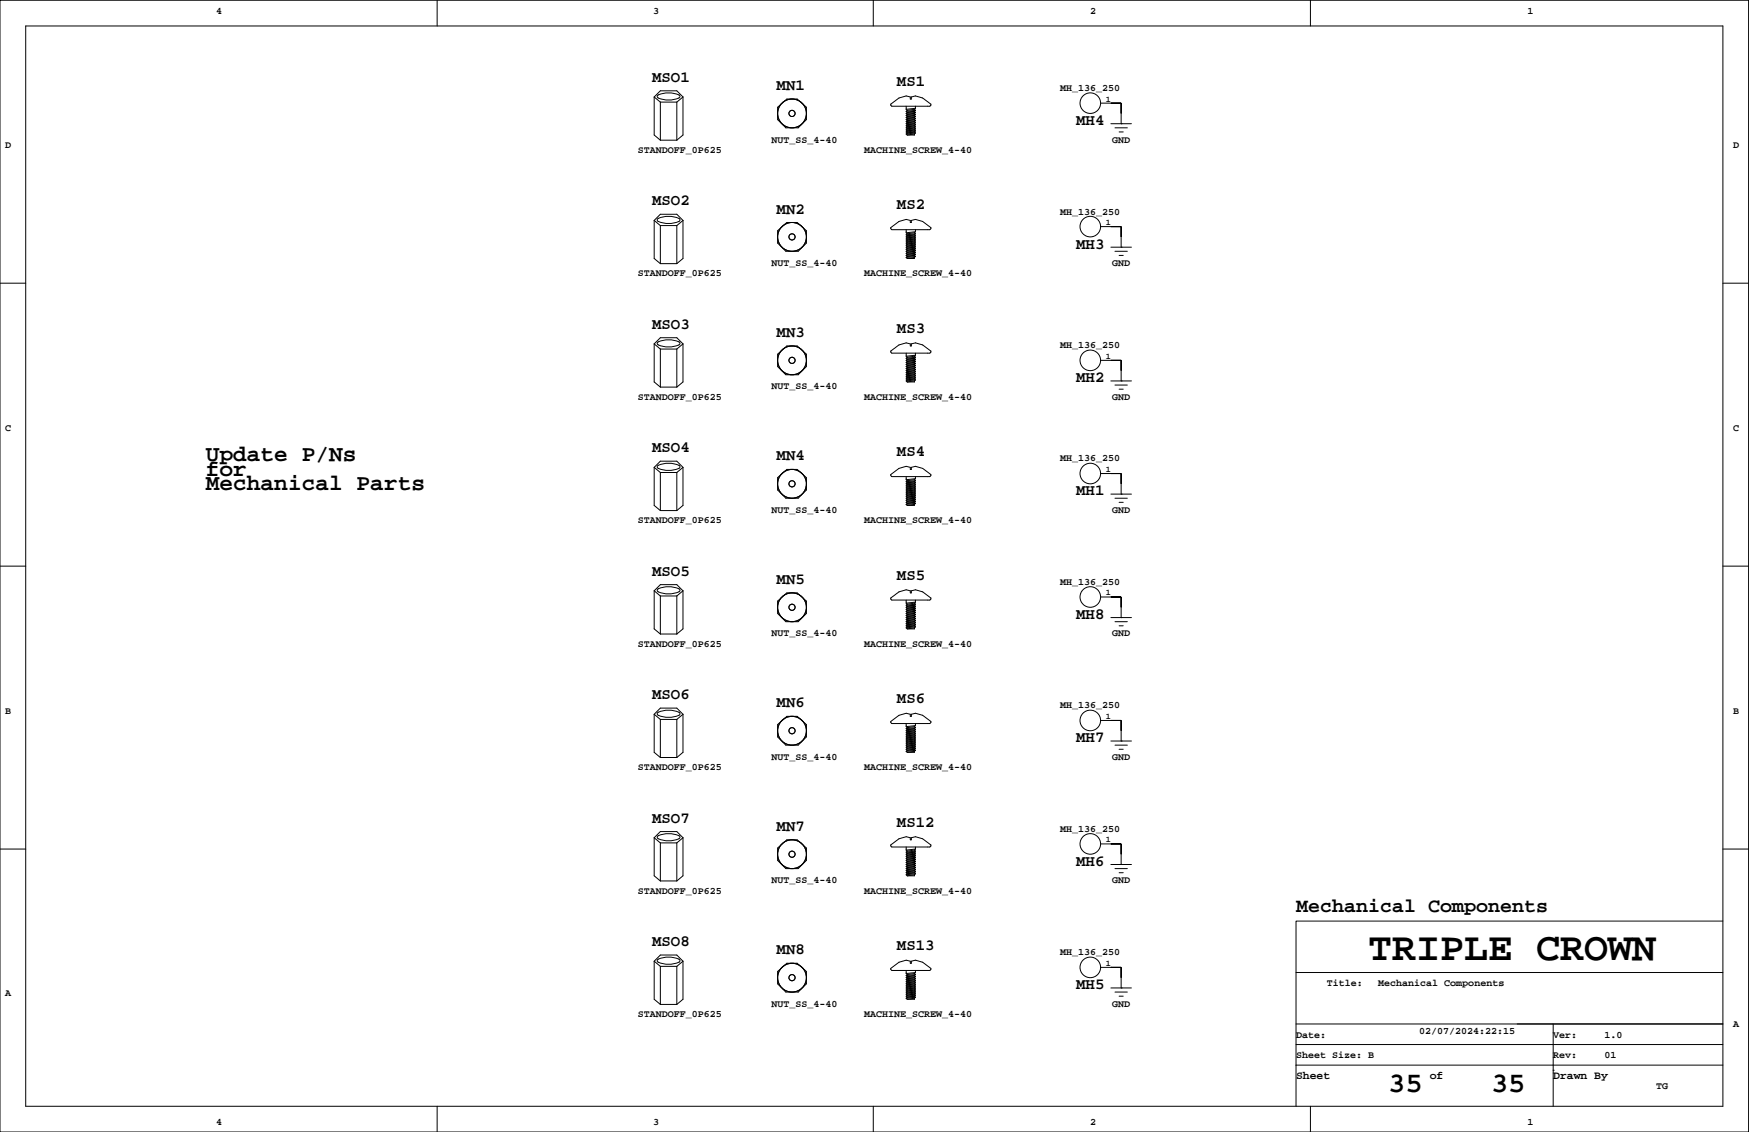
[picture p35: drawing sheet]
<svg xmlns="http://www.w3.org/2000/svg" width="432mm" height="279mm" viewBox="0 0 432 279" stroke-linecap="round" stroke-linejoin="round" font-family="sans-serif">
<defs><g id="words">
<text font-size="9.9" x="337.7" y="237">TRIPLE CROWN</text>
<g font-size="7.1">
<text x="342.7" y="269.5">35</text>
<text x="368.1" y="269.5">35</text>
</g>
<g font-size="5.6">
<text x="50.8" y="113.8">Update P/Ns</text>
<text x="50.8" y="117.4">for</text>
<text x="50.8" y="121">Mechanical Parts</text>
</g>
<text font-size="4.9" x="320" y="225.2">Mechanical Components</text>
<g font-size="3.9">
<text x="161" y="20.2">MSO1</text>
<text x="191.7" y="22.2">MN1</text>
<text x="221.4" y="21.2">MS1</text>
<text x="265.7" y="30.9">MH4</text>
<text x="161" y="50.7">MSO2</text>
<text x="191.7" y="52.7">MN2</text>
<text x="221.4" y="51.7">MS2</text>
<text x="265.7" y="61.3">MH3</text>
<text x="161" y="81.1">MSO3</text>
<text x="191.7" y="83.2">MN3</text>
<text x="221.4" y="82.2">MS3</text>
<text x="265.7" y="94.3">MH2</text>
<text x="161" y="111.6">MSO4</text>
<text x="191.7" y="113.6">MN4</text>
<text x="221.4" y="112.6">MS4</text>
<text x="265.7" y="122.3">MH1</text>
<text x="161" y="142.1">MSO5</text>
<text x="221.4" y="143.1">MS5</text>
<text x="191.7" y="144.1">MN5</text>
<text x="265.7" y="152.8">MH8</text>
<text x="161" y="172.6">MSO6</text>
<text x="221.4" y="173.6">MS6</text>
<text x="191.7" y="174.6">MN6</text>
<text x="265.7" y="183.2">MH7</text>
<text x="161" y="203">MSO7</text>
<text x="191.7" y="205.1">MN7</text>
<text x="221.4" y="204.1">MS12</text>
<text x="265.7" y="213.7">MH6</text>
<text x="161" y="233.5">MSO8</text>
<text x="191.7" y="235.5">MN8</text>
<text x="221.4" y="234.5">MS13</text>
<text x="265.7" y="244.2">MH5</text>
</g>
<g font-size="2.8">
<text x="320" y="266.2">Sheet</text>
<text x="353" y="266.2">of</text>
<text x="383.5" y="266.2">Drawn By</text>
</g>
<g font-size="2.5">
<text x="53.3" y="3.4">4</text>
<text x="161.3" y="3.4">3</text>
<text x="269.2" y="3.4">2</text>
<text x="377.1" y="3.4">1</text>
<text x="261.8" y="22.5">MH_136_250</text>
<text x="190.5" y="35.2">NUT_SS_4-40</text>
<text x="274.6" y="35.2">GND</text>
<text x="1.3" y="36.4">D</text>
<text x="157.4" y="37.7">STANDOFF_0P625</text>
<text x="213.3" y="37.7">MACHINE_SCREW_4-40</text>
<text x="427.9" y="36.4">D</text>
<text x="261.8" y="53">MH_136_250</text>
<text x="190.5" y="65.6">NUT_SS_4-40</text>
<text x="274.6" y="65.6">GND</text>
<text x="157.4" y="68.2">STANDOFF_0P625</text>
<text x="213.3" y="68.2">MACHINE_SCREW_4-40</text>
<text x="261.8" y="86">MH_136_250</text>
<text x="157.4" y="98.7">STANDOFF_0P625</text>
<text x="190.5" y="96.1">NUT_SS_4-40</text>
<text x="213.3" y="98.7">MACHINE_SCREW_4-40</text>
<text x="274.6" y="98.7">GND</text>
<text x="1.3" y="106.3">C</text>
<text x="427.9" y="106.3">C</text>
<text x="261.8" y="113.9">MH_136_250</text>
<text x="157.4" y="129.1">STANDOFF_0P625</text>
<text x="190.5" y="126.6">NUT_SS_4-40</text>
<text x="213.3" y="129.1">MACHINE_SCREW_4-40</text>
<text x="274.6" y="126.6">GND</text>
<text x="261.8" y="144.4">MH_136_250</text>
<text x="157.4" y="159.6">STANDOFF_0P625</text>
<text x="190.5" y="157.1">NUT_SS_4-40</text>
<text x="213.3" y="159.6">MACHINE_SCREW_4-40</text>
<text x="274.6" y="157.1">GND</text>
<text x="1.3" y="176.1">B</text>
<text x="261.8" y="174.8">MH_136_250</text>
<text x="427.9" y="176.1">B</text>
<text x="157.4" y="190.1">STANDOFF_0P625</text>
<text x="190.5" y="187.5">NUT_SS_4-40</text>
<text x="213.3" y="190.1">MACHINE_SCREW_4-40</text>
<text x="274.6" y="187.5">GND</text>
<text x="261.8" y="205.3">MH_136_250</text>
<text x="157.4" y="220.6">STANDOFF_0P625</text>
<text x="190.5" y="218">NUT_SS_4-40</text>
<text x="213.3" y="220.6">MACHINE_SCREW_4-40</text>
<text x="274.6" y="218">GND</text>
<text x="261.8" y="235.8">MH_136_250</text>
<text x="1.3" y="245.9">A</text>
<text x="327.6" y="243.4">Title:</text>
<text x="340.3" y="243.4">Mechanical Components</text>
<text x="157.4" y="251">STANDOFF_0P625</text>
<text x="190.5" y="248.5">NUT_SS_4-40</text>
<text x="213.3" y="251">MACHINE_SCREW_4-40</text>
<text x="274.6" y="248.5">GND</text>
<text x="320" y="256.1">Date:</text>
<text x="350.4" y="255.1">02/07/2024:22:15</text>
<text x="383.5" y="256.1">Ver:</text>
<text x="396.1" y="256.1">1.0</text>
<text x="427.9" y="253.6">A</text>
<text x="320" y="261.2">Sheet Size: B</text>
<text x="383.5" y="261.2">Rev:</text>
<text x="396.1" y="261.2">01</text>
<text x="408.8" y="268.8">TG</text>
<text x="53.3" y="277.7">4</text>
<text x="161.3" y="277.7">3</text>
<text x="269.2" y="277.7">2</text>
<text x="377.1" y="277.7">1</text>
</g>
<g font-size="2.1">
<text x="273" y="25.1">1</text>
<text x="273" y="55.6">1</text>
<text x="273" y="88.6">1</text>
<text x="273" y="116.5">1</text>
<text x="273" y="147">1</text>
<text x="273" y="177.4">1</text>
<text x="273" y="207.9">1</text>
<text x="273" y="238.4">1</text>
</g>
</g></defs>
<g fill="none" stroke="#000" stroke-width=".25">
<path d="M0 .1h431.7v279.3h-431.7zM6.3 6.4h419.1v266.7h-419.1zM107.9 .1v6.3M215.6 .1v6.3M323.5 .1v6.3M161.5 23.9v9.4l1.5 1.3M161.5 23.9l1.5-1.5h4.1l1.5 1.5M161.5 23.9l1.5 1.3M163 25.2v9.4M163 34.6h4.1M163 25.2h4.1M167.1 25.2v9.4"/>
<path d="M167.6 23.4l.3 .4-.3 .4M167.6 23.4a6 6 0 0 0-5.3 .2v.4a5.8 5.8 0 0 0 5.3 .2M168.6 23.9v9.4l-1.5 1.3M168.6 23.9l-1.5 1.3M219.9 25.7l2-1.5 1.8-.5 1 .2v.5h.3v-.5l1-.2 1.8 .5 2 1.5v.3l-.2 .2h-9.4zM223.7 26.2v.8M223.7 33.1l.3 .2M223.7 32.6l.3 .2M223.7 32.1l.3 .2M223.7 31.6l.3 .2M223.7 31l.3 .3M223.7 30.5l.3 .3"/>
<path d="M223.7 30l.3 .3M223.7 29.5l.3 .3M223.7 29l.3 .3M223.7 28l.3 .3M223.7 28.5l.3 .3M223.7 27l.3 .2M223.7 27.5l.3 .2M224 32.8l-.3 .3M224 32.3l-.3 .3M224 31.8l-.3 .3M224 31.3l-.3 .3M224 30.8l-.3 .2"/>
<path d="M224 30.3l-.3 .2M224 29.8l-.3 .2M224 29.3l-.3 .2M224 28.8l-.3 .2M224 27.7l-.3 .3M224 27.2l-.3 .3M224 28.3l-.3 .2M225.8 33.1v.2h-1.8M225.8 33.1l-1.8 .2M225.8 32.6l-1.8 .2M225.8 32.6l.2 .2M225.8 32.1l-1.8 .2"/>
<path d="M225.8 32.1l.2 .2M225.8 31.6l-1.8 .2M225.8 31.6l.2 .2M225.8 31l-1.8 .3M225.8 31l.2 .3M225.8 30.5l-1.8 .3M225.8 30.5l.2 .3M225.8 30l-1.8 .3M225.8 30l.2 .3M225.8 29.5l-1.8 .3M225.8 29.5l.2 .3M225.8 29l-1.8 .3"/>
<path d="M225.8 29l.2 .3M225.8 28.5l-1.8 .3M225.8 28.5l.2 .3M225.8 28l-1.8 .3M225.8 27.5l-1.8 .2M225.8 27.5l.2 .2M225.8 27l-1.8 .2M225.8 27l.2 .2M225.8 28l.2 .3M226 26.2v.5M226 32.8l-2.3 .3M226 32.8l-.2 .3"/>
<path d="M226 30.8l-.2 .2M226 32.3l-2.3 .3M226 32.3l-.2 .3M226 30.3l-.2 .2M226 31.8l-2.3 .3M226 31.8l-.2 .3M226 29.8l-.2 .2M226 31.3l-2.3 .3M226 31.3l-.2 .3M226 29.3l-.2 .2M226 30.8l-2.3 .2M226 28.8l-.2 .2"/>
<path d="M226 30.3l-2.3 .2M226 28.3l-.2 .2M226 29.8l-2.3 .2M226 27.7l-.2 .3M226 29.3l-2.3 .2M226 27.2l-.2 .3M226 28.8l-2.3 .2M226 26.7l-.2 .3M226 27.7l-2.3 .3M226 28.3l-2.3 .2M226 27.2l-2.3 .3M226 26.7l-2.3 .3"/>
<path d="M271.7 25.5h5.1v5M274.3 30.5h5M275.3 31.6h3M276.3 32.6h1M276.8 30.5h.1M161.5 54.4v9.4l1.5 1.3M161.5 54.4l1.5-1.5h4.1l1.5 1.5M161.5 54.4l1.5 1.3M162.5 54.7l1.4 .4 1.5 .1 2.2-.5M163 55.7v9.4M163 55.7h4.1M167.1 55.7v9.4"/>
<path d="M167.6 53.9l.3 .4-.3 .4M167.6 53.9a6 6 0 0 0-5.3 .2v.3l.2 .3M168.6 54.4v9.4l-1.5 1.3M168.6 54.4l-1.5 1.3M219.9 56.2l2-1.5 1.8-.5 1 .2v.5h.3v-.5l1-.2 1.8 .5 2 1.5v.2l-.2 .3h-9.4zM223.7 60l.3 .2M223.7 59.5l.3 .2M223.7 58.5l.3 .2M223.7 59l.3 .2M223.7 56.7v.8M223.7 57.5l.3 .2M223.7 58l.3 .2"/>
<path d="M224 59.7l-.3 .3M224 59.2l-.3 .3M224 58.2l-.3 .3M224 57.7l-.3 .3M224 58.7l-.3 .3M225.8 60l-1.8 .2M225.8 60l.2 .2M225.8 59.5l-1.8 .2M225.8 59.5l.2 .2M225.8 59l-1.8 .2M225.8 59l.2 .2M225.8 58.5l-1.8 .2"/>
<path d="M225.8 58l-1.8 .2M225.8 58l.2 .2M225.8 57.5l-1.8 .2M225.8 57.5l.2 .2M225.8 58.5l.2 .2M226 59.7l-.2 .3M226 59.2l-.2 .3M226 58.7l-.2 .3M226 58.2l-.2 .3M226 59.7l-2.3 .3M226 57.7l-.2 .3M226 59.2l-2.3 .3"/>
<path d="M226 57.2l-.2 .3M226 58.2l-2.3 .3M226 58.7l-2.3 .3M226 56.7v.5M226 57.7l-2.3 .3M226 57.2l-2.3 .3M271.7 55.9h5.1v5.1M0 69.9h6.3M163 65.1h4.1M223.7 63.5l.3 .3M223.7 63l.3 .3M223.7 62.5l.3 .3"/>
<path d="M223.7 62l.3 .3M223.7 61.5l.3 .3M223.7 61l.3 .3M223.7 60.5l.3 .3M224 63.3l-.3 .2M224 62.8l-.3 .2M224 62.3l-.3 .2M224 61.8l-.3 .2M224 61.3l-.3 .2M224 60.8l-.3 .2M224 60.2l-.3 .3M225.8 63.5v.3h-1.8"/>
<path d="M225.8 63.5l-1.8 .3M225.8 63l-1.8 .3M225.8 63l.2 .3M225.8 62.5l-1.8 .3M225.8 62.5l.2 .3M225.8 62l-1.8 .3M225.8 62l.2 .3M225.8 61.5l-1.8 .3M225.8 61.5l.2 .3M225.8 61l-1.8 .3M225.8 61l.2 .3M225.8 60.5l-1.8 .3"/>
<path d="M225.8 60.5l.2 .3M226 63.3l-2.3 .2M226 63.3l-.2 .2M226 62.8l-2.3 .2M226 62.8l-.2 .2M226 60.8l-.2 .2M226 62.3l-2.3 .2M226 62.3l-.2 .2M226 60.2l-.2 .3M226 61.8l-2.3 .2M226 61.8l-.2 .2M226 61.3l-2.3 .2"/>
<path d="M226 61.3l-.2 .2M226 60.8l-2.3 .2M226 60.2l-2.3 .3M274.3 61h5M275.3 62h3M276.3 63h1M276.8 61h.1M425.4 69.9h6.3M161.5 84.9v9.4l1.5 1.2M161.5 84.9l1.5-1.5h4.1l1.5 1.5M161.5 84.9l1.5 1.3M163 86.2v9.3"/>
<path d="M163 95.5h4.1M163 86.2h4.1M167.1 86.2v9.3M167.6 84.4l.3 .4-.3 .3M167.6 84.4a6 6 0 0 0-5.3 .2v.3a5.8 5.8 0 0 0 5.3 .2M168.6 84.9v9.4l-1.5 1.2M168.6 84.9l-1.5 1.3M219.9 86.7l2-1.6 1.8-.5 1 .3v.5h.3v-.5l1-.3 1.8 .5 2 1.6v.2l-.2 .3h-9.4zM223.7 87.2v.7M223.7 94l.3 .3M223.7 93.5l.3 .3M223.7 93l.3 .3"/>
<path d="M223.7 92.5l.3 .3M223.7 92l.3 .2M223.7 89.5l.3 .2M223.7 91.5l.3 .2M223.7 91l.3 .2M223.7 90.5l.3 .2M223.7 90l.3 .2M223.7 88.9l.3 .3M223.7 87.9l.3 .3M223.7 88.4l.3 .3M224 93.8l-.3 .2M224 93.3l-.3 .2"/>
<path d="M224 92.8l-.3 .2M224 92.2l-.3 .3M224 91.7l-.3 .3M224 91.2l-.3 .3M224 90.7l-.3 .3M224 90.2l-.3 .3M224 89.7l-.3 .3M224 88.7l-.3 .2M224 88.2l-.3 .2M224 89.2l-.3 .3M225.8 94v.3h-1.8M225.8 94l-1.8 .3"/>
<path d="M225.8 93.5l-1.8 .3M225.8 93.5l.2 .3M225.8 93l-1.8 .3M225.8 93l.2 .3M225.8 92.5l-1.8 .3M225.8 92.5l.2 .3M225.8 92l-1.8 .2M225.8 92l.2 .2M225.8 91.5l-1.8 .2M225.8 91.5l.2 .2M225.8 91l-1.8 .2M225.8 91l.2 .2"/>
<path d="M225.8 90.5l-1.8 .2M225.8 90.5l.2 .2M225.8 90l-1.8 .2M225.8 90l.2 .2M225.8 89.5l-1.8 .2M225.8 89.5l.2 .2M225.8 88.9l-1.8 .3M225.8 88.4l-1.8 .3M225.8 88.4l.2 .3M225.8 87.9l-1.8 .3M225.8 87.9l.2 .3M225.8 88.9l.2 .3"/>
<path d="M226 87.2v.5M226 93.8l-2.3 .2M226 93.8l-.2 .2M226 91.7l-.2 .3M226 93.3l-2.3 .2M226 93.3l-.2 .2M226 91.2l-.2 .3M226 92.8l-2.3 .2M226 92.8l-.2 .2M226 90.7l-.2 .3M226 92.2l-2.3 .3M226 92.2l-.2 .3"/>
<path d="M226 90.2l-.2 .3M226 91.7l-2.3 .3M226 89.7l-.2 .3M226 91.2l-2.3 .3M226 89.2l-.2 .3M226 90.7l-2.3 .3M226 88.7l-.2 .2M226 90.2l-2.3 .3M226 88.2l-.2 .2M226 89.7l-2.3 .3M226 87.7l-.2 .2M226 88.7l-2.3 .2"/>
<path d="M226 89.2l-2.3 .3M226 88.2l-2.3 .2M226 87.7l-2.3 .2M271.7 88.9h5.1v5.1M274.3 94h5M275.3 95h3M276.3 96.1h1M276.8 94h.1M161.5 115.4v9.3l1.5 1.3M161.5 115.4l1.5-1.6h4.1l1.5 1.6M161.5 115.4l1.5 1.2M163 116.6v9.4"/>
<path d="M163 116.6h4.1M167.1 116.6v9.4M167.6 114.8l.3 .4-.3 .4M167.6 114.9a6 6 0 0 0-5.3 .2v.3a5.8 5.8 0 0 0 5.3 .2M168.6 115.4v9.3l-1.5 1.3M168.6 115.4l-1.5 1.2M219.9 117.1l2-1.5 1.8-.5 1 .3v.5h.3v-.5l1-.3 1.8 .5 2 1.5v.3l-.2 .2h-9.4zM223.7 117.6v.8M223.7 118.9l.3 .3M223.7 119.4l.3 .3M223.7 119.9l.3 .3M223.7 118.4l.3 .3"/>
<path d="M224 119.2l-.3 .2M224 118.7l-.3 .2M224 119.7l-.3 .2M225.8 119.9l-1.8 .3M225.8 119.9l.2 .3M225.8 119.4l-1.8 .3M225.8 118.9l-1.8 .3M225.8 118.9l.2 .3M225.8 118.4l-1.8 .3M225.8 118.4l.2 .3M225.8 119.4l.2 .3M226 117.6v.5"/>
<path d="M226 119.7l-.2 .2M226 119.2l-.2 .2M226 118.7l-.2 .2M226 118.1l-.2 .3M226 119.2l-2.3 .2M226 119.7l-2.3 .2M226 118.7l-2.3 .2M226 118.1l-2.3 .3M271.7 116.9h5.1v5.1M0 139.7h6.3M163 126h4.1M223.7 124.5l.3 .2"/>
<path d="M223.7 124l.3 .2M223.7 123.5l.3 .2M223.7 123l.3 .2M223.7 120.4l.3 .3M223.7 122.5l.3 .2M223.7 122l.3 .2M223.7 121.4l.3 .3M223.7 120.9l.3 .3M224 124.2l-.3 .3M224 123.7l-.3 .3M224 123.2l-.3 .3M224 122.7l-.3 .3"/>
<path d="M224 122.2l-.3 .3M224 121.7l-.3 .3M224 121.2l-.3 .2M224 120.7l-.3 .2M224 120.2l-.3 .2M225.8 124.5v.2h-1.8M225.8 124.5l-1.8 .2M225.8 124l-1.8 .2M225.8 124l.2 .2M225.8 123.5l-1.8 .2M225.8 123.5l.2 .2M225.8 123l-1.8 .2"/>
<path d="M225.8 123l.2 .2M225.8 122.5l-1.8 .2M225.8 122.5l.2 .2M225.8 122l-1.8 .2M225.8 122l.2 .2M225.8 121.4l-1.8 .3M225.8 121.4l.2 .3M225.8 120.9l-1.8 .3M225.8 120.9l.2 .3M225.8 120.4l-1.8 .3M225.8 120.4l.2 .3M226 124.2l-2.3 .3"/>
<path d="M226 124.2l-.2 .3M226 122.2l-.2 .3M226 123.7l-2.3 .3M226 123.7l-.2 .3M226 121.7l-.2 .3M226 123.2l-2.3 .3M226 123.2l-.2 .3M226 121.2l-.2 .2M226 122.7l-2.3 .3M226 122.7l-.2 .3M226 120.7l-.2 .2M226 122.2l-2.3 .3"/>
<path d="M226 120.2l-.2 .2M226 121.7l-2.3 .3M226 121.2l-2.3 .2M226 120.7l-2.3 .2M226 120.2l-2.3 .2M274.3 122h5M275.3 123h3M276.3 124h1M276.8 122h.1M425.4 139.7h6.3M161.5 145.8v9.4l1.5 1.3M161.5 145.8l1.5-1.5h4.1l1.5 1.5"/>
<path d="M161.5 145.8l1.5 1.3M162.5 145.3l1.4-.4 1.5-.1 2.2 .5M162.5 145.3l-.2 .2v.4a5.8 5.8 0 0 0 5.3 .2M163 147.1v9.4M163 156.5h4.1M163 147.1h4.1M167.1 147.1v9.4M167.6 145.3l.3 .4-.3 .4M168.6 145.8v9.4l-1.5 1.3M168.6 145.8l-1.5 1.3M219.9 147.6l2-1.5 1.8-.5 1 .2v.5h.3v-.5l1-.2 1.8 .5 2 1.5v.3l-.2 .2h-9.4zM223.7 148.1v.8"/>
<path d="M223.7 155l.3 .2M223.7 154.5l.3 .2M223.7 154l.3 .2M223.7 151.4l.3 .3M223.7 153.4l.3 .3M223.7 152.9l.3 .3M223.7 152.4l.3 .3M223.7 149.9l.3 .2M223.7 151.9l.3 .3M223.7 150.9l.3 .3M223.7 150.4l.3 .3M223.7 148.9l.3 .2"/>
<path d="M223.7 149.4l.3 .2M224 154.7l-.3 .3M224 154.2l-.3 .3M224 153.7l-.3 .3M224 153.2l-.3 .2M224 152.7l-.3 .2M224 152.2l-.3 .2M224 151.7l-.3 .2M224 151.2l-.3 .2M224 150.7l-.3 .2M224 149.6l-.3 .3M224 149.1l-.3 .3"/>
<path d="M224 150.1l-.3 .3M225.8 155v.2h-1.8M225.8 155l-1.8 .2M225.8 154.5l-1.8 .2M225.8 154.5l.2 .2M225.8 154l-1.8 .2M225.8 154l.2 .2M225.8 153.4l-1.8 .3M225.8 153.4l.2 .3M225.8 152.9l-1.8 .3M225.8 152.9l.2 .3M225.8 152.4l-1.8 .3"/>
<path d="M225.8 152.4l.2 .3M225.8 151.9l-1.8 .3M225.8 151.9l.2 .3M225.8 151.4l-1.8 .3M225.8 151.4l.2 .3M225.8 150.9l-1.8 .3M225.8 150.9l.2 .3M225.8 150.4l-1.8 .3M225.8 150.4l.2 .3M225.8 149.9l-1.8 .2M225.8 149.4l-1.8 .2M225.8 149.4l.2 .2"/>
<path d="M225.8 148.9l-1.8 .2M225.8 148.9l.2 .2M225.8 149.9l.2 .2M226 148.1v.5M226 154.7l-2.3 .3M226 154.7l-.2 .3M226 152.7l-.2 .2M226 154.2l-2.3 .3M226 154.2l-.2 .3M226 152.2l-.2 .2M226 153.7l-2.3 .3M226 153.7l-.2 .3"/>
<path d="M226 151.7l-.2 .2M226 153.2l-2.3 .2M226 153.2l-.2 .2M226 151.2l-.2 .2M226 152.7l-2.3 .2M226 150.7l-.2 .2M226 152.2l-2.3 .2M226 150.1l-.2 .3M226 151.7l-2.3 .2M226 149.6l-.2 .3M226 151.2l-2.3 .2M226 149.1l-.2 .3"/>
<path d="M226 150.7l-2.3 .2M226 148.6l-.2 .3M226 149.6l-2.3 .3M226 150.1l-2.3 .3M226 149.1l-2.3 .3M226 148.6l-2.3 .3M271.7 147.3h5.1v5.1M274.3 152.4h5M275.3 153.4h3M276.3 154.5h1M276.8 152.4h.1M161.5 176.3v9.4l1.5 1.3"/>
<path d="M161.5 176.3l1.5-1.5h4.1l1.5 1.5M161.5 176.3l1.5 1.3M162.5 176.5l1.4 .5 1.5 .1 2.2-.6M163 177.6v9.4M163 177.6h4.1M167.1 177.6v9.4M167.6 175.8l.3 .4-.3 .4M167.6 175.8a6 6 0 0 0-5.3 .2v.3l.2 .3M168.6 176.3v9.4l-1.5 1.3M168.6 176.3l-1.5 1.3M219.9 178.1l2-1.5 1.8-.6 1 .3v.5h.3v-.5l1-.3 1.8 .6 2 1.5v.2l-.2 .3h-9.4zM223.7 178.6v.7"/>
<path d="M223.7 179.3l.3 .3M223.7 179.9l.3 .2M224 179.6l-.3 .3M225.8 179.9l-1.8 .2M225.8 179.9l.2 .2M225.8 179.3l-1.8 .3M225.8 179.3l.2 .3M226 178.6v.5M226 179.6l-.2 .3M226 179.1l-.2 .2M226 179.6l-2.3 .3M226 179.1l-2.3 .2"/>
<path d="M271.7 177.8h5.1v5.1M163 187h4.1M223.7 185.4l.3 .3M223.7 184.9l.3 .3M223.7 182.4l.3 .2M223.7 184.4l.3 .3M223.7 183.9l.3 .3M223.7 183.4l.3 .3M223.7 180.9l.3 .2M223.7 182.9l.3 .3M223.7 181.9l.3 .2M223.7 181.4l.3 .2"/>
<path d="M223.7 180.4l.3 .2M224 185.2l-.3 .2M224 184.7l-.3 .2M224 184.2l-.3 .2M224 183.7l-.3 .2M224 183.2l-.3 .2M224 182.6l-.3 .3M224 182.1l-.3 .3M224 181.6l-.3 .3M224 181.1l-.3 .3M224 180.1l-.3 .3M224 180.6l-.3 .3"/>
<path d="M225.8 185.4v.3h-1.8M225.8 185.4l-1.8 .3M225.8 184.9l-1.8 .3M225.8 184.9l.2 .3M225.8 184.4l-1.8 .3M225.8 184.4l.2 .3M225.8 183.9l-1.8 .3M225.8 183.9l.2 .3M225.8 183.4l-1.8 .3M225.8 183.4l.2 .3M225.8 182.9l-1.8 .3M225.8 182.9l.2 .3"/>
<path d="M225.8 182.4l-1.8 .2M225.8 182.4l.2 .2M225.8 181.9l-1.8 .2M225.8 181.9l.2 .2M225.8 181.4l-1.8 .2M225.8 181.4l.2 .2M225.8 180.9l-1.8 .2M225.8 180.9l.2 .2M225.8 180.4l-1.8 .2M225.8 180.4l.2 .2M226 185.2l-2.3 .2M226 185.2l-.2 .2"/>
<path d="M226 183.2l-.2 .2M226 184.7l-2.3 .2M226 184.7l-.2 .2M226 182.6l-.2 .3M226 184.2l-2.3 .2M226 184.2l-.2 .2M226 182.1l-.2 .3M226 183.7l-2.3 .2M226 183.7l-.2 .2M226 181.6l-.2 .3M226 183.2l-2.3 .2M226 181.1l-.2 .3"/>
<path d="M226 182.6l-2.3 .3M226 180.6l-.2 .3M226 182.1l-2.3 .3M226 180.1l-.2 .3M226 181.6l-2.3 .3M226 181.1l-2.3 .3M226 180.1l-2.3 .3M226 180.6l-2.3 .3M274.3 182.9h5M275.3 183.9h3M276.3 184.9h1M276.8 182.9h.1"/>
<path d="M0 209.6h6.3M161.5 206.8v9.4l1.5 1.2M161.5 206.8l1.5-1.6h4.1l1.5 1.6M161.5 206.8l1.5 1.2M163 208v9.4M163 217.4h4.1M163 208h4.1M167.1 208v9.4M167.6 206.3l.3 .3-.3 .4M167.6 206.3a6 6 0 0 0-5.3 .2v.3a5.8 5.8 0 0 0 5.3 .2M168.6 206.8v9.4l-1.5 1.2M168.6 206.8l-1.5 1.2"/>
<path d="M219.9 208.6l2-1.6 1.8-.5 1 .3v.5h.3v-.5l1-.3 1.8 .5 2 1.6v.2l-.2 .3h-9.4zM223.7 209.1v.7M223.7 215.9l.3 .3M223.7 215.4l.3 .3M223.7 214.9l.3 .3M223.7 214.4l.3 .2M223.7 211.9l.3 .2M223.7 213.9l.3 .2M223.7 213.4l.3 .2M223.7 212.9l.3 .2M223.7 212.4l.3 .2M223.7 210.8l.3 .3"/>
<path d="M223.7 211.3l.3 .3M223.7 209.8l.3 .3M223.7 210.3l.3 .3M224 215.7l-.3 .2M224 215.2l-.3 .2M224 214.6l-.3 .3M224 214.1l-.3 .3M224 213.6l-.3 .3M224 213.1l-.3 .3M224 212.6l-.3 .3M224 212.1l-.3 .3M224 211.6l-.3 .3"/>
<path d="M224 210.6l-.3 .2M224 210.1l-.3 .2M224 211.1l-.3 .2M225.8 215.9v.3h-1.8M225.8 215.9l-1.8 .3M225.8 215.4l-1.8 .3M225.8 215.4l.2 .3M225.8 214.9l-1.8 .3M225.8 214.9l.2 .3M225.8 214.4l-1.8 .2M225.8 214.4l.2 .2M225.8 213.9l-1.8 .2"/>
<path d="M225.8 213.9l.2 .2M225.8 213.4l-1.8 .2M225.8 213.4l.2 .2M225.8 212.9l-1.8 .2M225.8 212.9l.2 .2M225.8 212.4l-1.8 .2M225.8 212.4l.2 .2M225.8 211.9l-1.8 .2M225.8 211.9l.2 .2M225.8 211.3l-1.8 .3M225.8 211.3l.2 .3M225.8 210.8l-1.8 .3"/>
<path d="M225.8 210.3l-1.8 .3M225.8 210.3l.2 .3M225.8 209.8l-1.8 .3M225.8 209.8l.2 .3M225.8 210.8l.2 .3M226 209.1v.5M226 215.7l-2.3 .2M226 215.7l-.2 .2M226 213.6l-.2 .3M226 215.2l-2.3 .2M226 215.2l-.2 .2M226 213.1l-.2 .3"/>
<path d="M226 214.6l-2.3 .3M226 214.6l-.2 .3M226 212.6l-.2 .3M226 214.1l-2.3 .3M226 214.1l-.2 .3M226 212.1l-.2 .3M226 213.6l-2.3 .3M226 211.6l-.2 .3M226 213.1l-2.3 .3M226 211.1l-.2 .2M226 212.6l-2.3 .3M226 210.6l-.2 .2"/>
<path d="M226 212.1l-2.3 .3M226 210.1l-.2 .2M226 211.6l-2.3 .3M226 209.6l-.2 .2M226 210.6l-2.3 .2M226 211.1l-2.3 .2M226 210.1l-2.3 .2M226 209.6l-2.3 .2M271.7 208.3h5.1v5.1M274.3 213.4h5M275.3 214.4h3M276.3 215.4h1"/>
<path d="M276.8 213.4h.1M425.4 209.6h6.3M161.5 237.2v9.4l1.5 1.3M161.5 237.2l1.5-1.5h4.1l1.5 1.5M161.5 237.2l1.5 1.3M163 238.5v9.4M163 238.5h4.1M167.1 238.5v9.4M167.6 236.7l.3 .4-.3 .4M167.6 236.7a6 6 0 0 0-5.3 .3v.3a5.8 5.8 0 0 0 5.3 .2M168.6 237.2v9.4l-1.5 1.3M168.6 237.2l-1.5 1.3"/>
<path d="M219.9 239l2-1.5 1.8-.5 1 .2v.6h.3v-.6l1-.2 1.8 .5 2 1.5v.3l-.2 .2h-9.4zM223.7 239.5v.8M226 239.5v.5M271.7 238.8h5.1v5M425.4 227.3h-105.4v35.6M163 247.9h4.1M223.7 246.4l.3 .2M223.7 245.9l.3 .2M223.7 245.4l.3 .2M223.7 242.8l.3 .3M223.7 244.9l.3 .2M223.7 244.4l.3 .2"/>
<path d="M223.7 243.8l.3 .3M223.7 241.3l.3 .3M223.7 243.3l.3 .3M223.7 242.3l.3 .3M223.7 241.8l.3 .3M223.7 240.3l.3 .2M223.7 240.8l.3 .3M224 246.1l-.3 .3M224 245.6l-.3 .3M224 245.1l-.3 .3M224 244.6l-.3 .3M224 244.1l-.3 .3"/>
<path d="M224 243.6l-.3 .2M224 243.1l-.3 .2M224 242.6l-.3 .2M224 242.1l-.3 .2M224 241.1l-.3 .2M224 240.5l-.3 .3M224 241.6l-.3 .2M225.8 246.4v.2h-1.8M225.8 246.4l-1.8 .2M225.8 245.9l-1.8 .2M225.8 245.9l.2 .2M225.8 245.4l-1.8 .2"/>
<path d="M225.8 245.4l.2 .2M225.8 244.9l-1.8 .2M225.8 244.9l.2 .2M225.8 244.4l-1.8 .2M225.8 244.4l.2 .2M225.8 243.8l-1.8 .3M225.8 243.8l.2 .3M225.8 243.3l-1.8 .3M225.8 243.3l.2 .3M225.8 242.8l-1.8 .3M225.8 242.8l.2 .3M225.8 242.3l-1.8 .3"/>
<path d="M225.8 242.3l.2 .3M225.8 241.8l-1.8 .3M225.8 241.8l.2 .3M225.8 241.3l-1.8 .3M225.8 240.8l-1.8 .3M225.8 240.8l.2 .3M225.8 240.3l-1.8 .2M225.8 240.3l.2 .2M225.8 241.3l.2 .3M226 246.1l-2.3 .3M226 246.1l-.2 .3M226 244.1l-.2 .3"/>
<path d="M226 245.6l-2.3 .3M226 245.6l-.2 .3M226 243.6l-.2 .2M226 245.1l-2.3 .3M226 245.1l-.2 .3M226 243.1l-.2 .2M226 244.6l-2.3 .3M226 244.6l-.2 .3M226 242.6l-.2 .2M226 244.1l-2.3 .3M226 242.1l-.2 .2M226 243.6l-2.3 .2"/>
<path d="M226 241.6l-.2 .2M226 243.1l-2.3 .2M226 241.1l-.2 .2M226 242.6l-2.3 .2M226 240.5l-.2 .3M226 242.1l-2.3 .2M226 240l-.2 .3M226 241.1l-2.3 .2M226 241.6l-2.3 .2M226 240.5l-2.3 .3M226 240l-2.3 .3M274.3 243.8h5"/>
<path d="M275.3 244.9h3M276.3 245.9h1M276.8 243.8h.1M320 257.8h105.4M320 252.7h105.4M320 240h105.4M383.5 252.7v20.4M107.9 273.1v6.3M215.6 273.1v6.3M320 262.9v10.2M320 262.9h105.4M323.5 273.1v6.3"/>
<path d="M383.5 264.2h.1"/>
<circle cx="195.5" cy="28" r="3.6"/>
<circle cx="195.5" cy="28" r=".76"/>
<circle cx="195.6" cy="28" r="3.8"/>
<circle cx="269.2" cy="25.5" r="2.54"/>
<circle cx="195.5" cy="58.5" r="3.6"/>
<circle cx="195.5" cy="58.5" r=".76"/>
<circle cx="195.6" cy="58.5" r="3.8"/>
<circle cx="269.2" cy="55.9" r="2.54"/>
<circle cx="195.5" cy="88.9" r="3.6"/>
<circle cx="195.5" cy="88.9" r=".76"/>
<circle cx="195.6" cy="89" r="3.8"/>
<circle cx="269.2" cy="88.9" r="2.54"/>
<circle cx="195.5" cy="119.4" r="3.6"/>
<circle cx="195.5" cy="119.4" r=".76"/>
<circle cx="195.6" cy="119.5" r="3.8"/>
<circle cx="269.2" cy="116.9" r="2.54"/>
<circle cx="195.5" cy="149.9" r="3.6"/>
<circle cx="195.5" cy="149.9" r="3.9"/>
<circle cx="195.5" cy="149.9" r=".76"/>
<circle cx="269.2" cy="147.3" r="2.54"/>
<circle cx="269.2" cy="177.8" r="2.54"/>
<circle cx="195.5" cy="180.4" r="3.6"/>
<circle cx="195.5" cy="180.4" r=".76"/>
<circle cx="195.6" cy="180.4" r="3.8"/>
<circle cx="195.5" cy="210.8" r="3.6"/>
<circle cx="195.5" cy="210.8" r="3.9"/>
<circle cx="195.5" cy="210.8" r=".76"/>
<circle cx="269.2" cy="208.3" r="2.54"/>
<circle cx="269.2" cy="238.8" r="2.54"/>
<circle cx="195.5" cy="241.3" r="3.6"/>
<circle cx="195.5" cy="241.3" r="3.9"/>
<circle cx="195.5" cy="241.3" r=".76"/>
</g>
<g fill="#000" stroke="#000" stroke-width=".25">
<path d="M276.8 25.5v2.5z" fill-rule="evenodd"/>
<path d="M274.3 25.5h2.5z" fill-rule="evenodd"/>
<path d="M274.3 55.9h2.5z" fill-rule="evenodd"/>
<path d="M276.8 55.9v2.6z" fill-rule="evenodd"/>
<path d="M274.3 88.9h2.5z" fill-rule="evenodd"/>
<path d="M276.8 88.9v2.6z" fill-rule="evenodd"/>
<path d="M274.3 116.9h2.5z" fill-rule="evenodd"/>
<path d="M276.8 116.9v2.5z" fill-rule="evenodd"/>
<path d="M274.3 147.3h2.5z" fill-rule="evenodd"/>
<path d="M276.8 147.3v2.6z" fill-rule="evenodd"/>
<path d="M276.8 177.8v2.6z" fill-rule="evenodd"/>
<path d="M274.3 177.8h2.5z" fill-rule="evenodd"/>
<path d="M276.8 208.3v2.5z" fill-rule="evenodd"/>
<path d="M274.3 208.3h2.5z" fill-rule="evenodd"/>
<path d="M274.3 238.8h2.5z" fill-rule="evenodd"/>
<path d="M276.8 238.8v2.5z" fill-rule="evenodd"/>
</g>
<use href="#words"/>
</svg>
